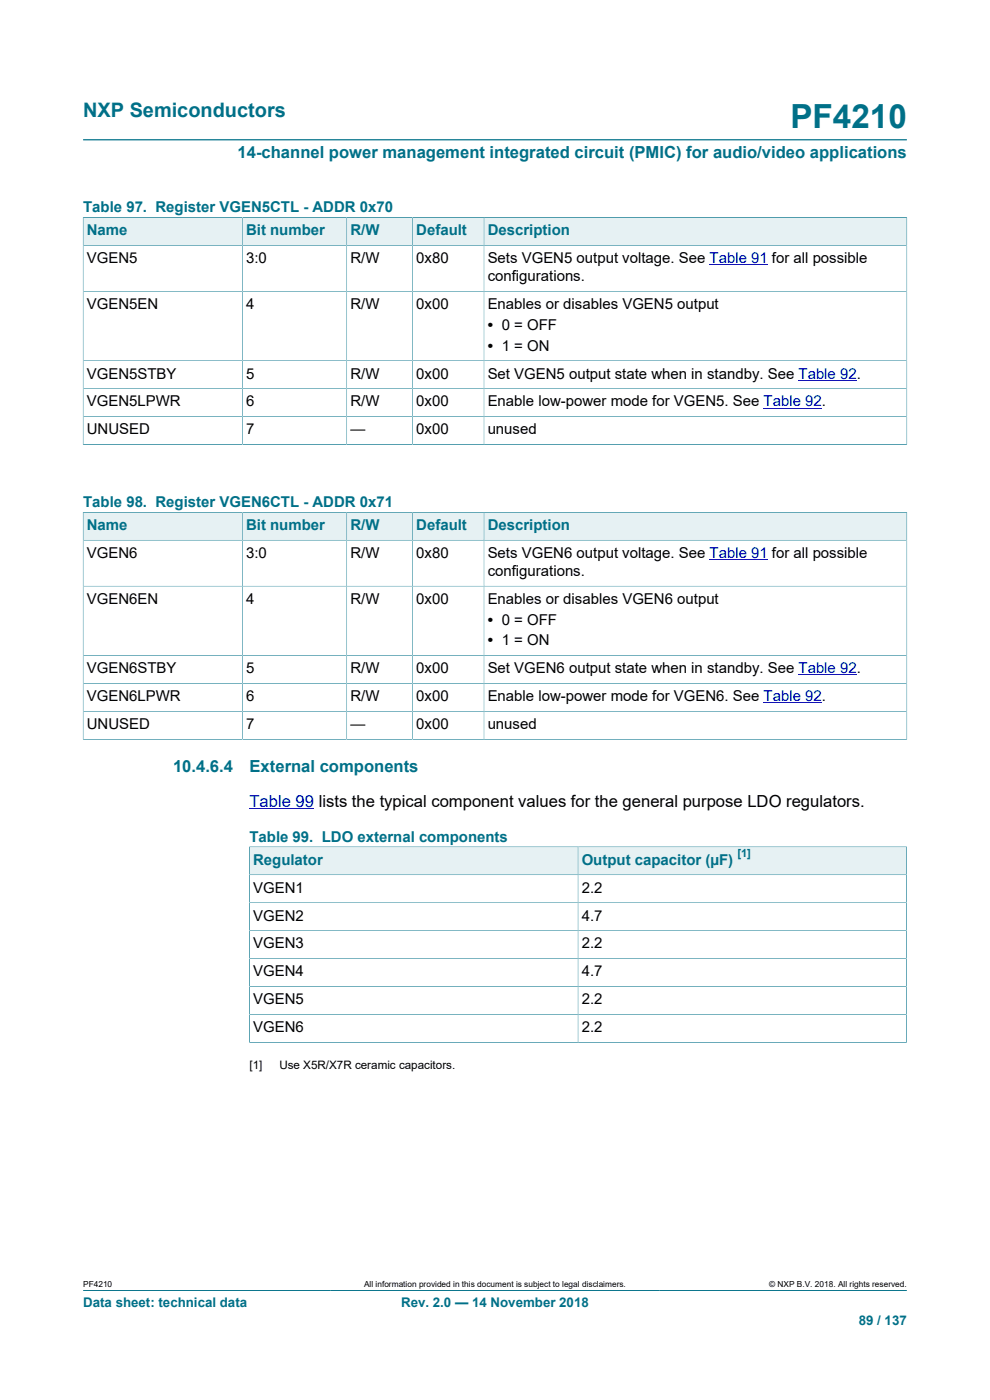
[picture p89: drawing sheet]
<svg xmlns="http://www.w3.org/2000/svg" width="210mm" height="297mm" viewBox="0 0 210 297" stroke-linecap="round" stroke-linejoin="round" font-family="sans-serif">
<defs><g id="words">
<text font-size="7.1" fill="#007088" x="167.7" y="27.2">PF4210</text>
<text font-size="4.2" fill="#007088" x="17.6" y="24.8">NXP Semiconductors</text>
<g font-size="3.5" fill="#007088">
<text x="50.4" y="33.5">14-channel power management integrated circuit (PMIC) for audio/video applications</text>
<text x="36.7" y="163.9">10.4.6.4</text>
<text x="52.9" y="163.9">External components</text>
</g>
<text font-size="3.5" fill="#00f" x="52.9" y="171.1">Table 99 lists the typical component values for the general purpose LDO regulators.</text>
<g font-size="3.2" fill="#007088">
<text x="17.6" y="45.1">Table 97. Register VGEN5CTL - ADDR 0x70</text>
<text x="18.4" y="49.9">Name</text>
<text x="52.2" y="49.9">Bit number</text>
<text x="74.3" y="49.9">R/W</text>
<text x="88.3" y="49.9">Default</text>
<text x="103.4" y="49.9">Description</text>
<text x="17.6" y="107.6">Table 98. Register VGEN6CTL - ADDR 0x71</text>
<text x="18.4" y="112.5">Name</text>
<text x="52.2" y="112.5">Bit number</text>
<text x="74.3" y="112.5">R/W</text>
<text x="88.3" y="112.5">Default</text>
<text x="103.4" y="112.5">Description</text>
<text x="52.9" y="178.6">Table 99. LDO external components</text>
<text x="53.7" y="183.4">Regulator</text>
<text x="123.4" y="183.4">Output capacitor (µF)</text>
</g>
<g font-size="3.2">
<text x="18.4" y="55.9">VGEN5</text>
<text x="52.2" y="55.9">3:0</text>
<text x="74.3" y="55.9">R/W</text>
<text x="88.3" y="55.9">0x80</text>
<text x="103.4" y="55.9">Sets VGEN5 output voltage. See Table 91 for all possible</text>
<text x="103.4" y="59.7">configurations.</text>
<text x="18.4" y="65.6">VGEN5EN</text>
<text x="52.2" y="65.6">4</text>
<text x="74.3" y="65.6">R/W</text>
<text x="88.3" y="65.6">0x00</text>
<text x="103.4" y="65.6">Enables or disables VGEN5 output</text>
<text x="103.4" y="70">• 0 = OFF</text>
<text x="103.4" y="74.4">• 1 = ON</text>
<text x="18.4" y="80.3">VGEN5STBY</text>
<text x="52.2" y="80.3">5</text>
<text x="74.3" y="80.3">R/W</text>
<text x="88.3" y="80.3">0x00</text>
<text x="103.4" y="80.3">Set VGEN5 output state when in standby. See Table 92.</text>
<text x="18.4" y="86.2">VGEN5LPWR</text>
<text x="52.2" y="86.2">6</text>
<text x="74.3" y="86.2">R/W</text>
<text x="88.3" y="86.2">0x00</text>
<text x="103.4" y="86.2">Enable low-power mode for VGEN5. See Table 92.</text>
<text x="18.4" y="92.2">UNUSED</text>
<text x="52.2" y="92.2">7</text>
<text x="74.3" y="92.2">—</text>
<text x="88.3" y="92.2">0x00</text>
<text x="103.4" y="92.2">unused</text>
<text x="18.4" y="118.4">VGEN6</text>
<text x="52.2" y="118.4">3:0</text>
<text x="74.3" y="118.4">R/W</text>
<text x="88.3" y="118.4">0x80</text>
<text x="103.4" y="118.4">Sets VGEN6 output voltage. See Table 91 for all possible</text>
<text x="103.4" y="122.2">configurations.</text>
<text x="18.4" y="128.1">VGEN6EN</text>
<text x="52.2" y="128.1">4</text>
<text x="74.3" y="128.1">R/W</text>
<text x="88.3" y="128.1">0x00</text>
<text x="103.4" y="128.1">Enables or disables VGEN6 output</text>
<text x="103.4" y="132.6">• 0 = OFF</text>
<text x="103.4" y="136.9">• 1 = ON</text>
<text x="18.4" y="142.9">VGEN6STBY</text>
<text x="52.2" y="142.9">5</text>
<text x="74.3" y="142.9">R/W</text>
<text x="88.3" y="142.9">0x00</text>
<text x="103.4" y="142.9">Set VGEN6 output state when in standby. See Table 92.</text>
<text x="18.4" y="148.8">VGEN6LPWR</text>
<text x="52.2" y="148.8">6</text>
<text x="74.3" y="148.8">R/W</text>
<text x="88.3" y="148.8">0x00</text>
<text x="103.4" y="148.8">Enable low-power mode for VGEN6. See Table 92.</text>
<text x="18.4" y="154.7">UNUSED</text>
<text x="52.2" y="154.7">7</text>
<text x="74.3" y="154.7">—</text>
<text x="88.3" y="154.7">0x00</text>
<text x="103.4" y="154.7">unused</text>
<text x="53.7" y="189.4">VGEN1</text>
<text x="123.4" y="189.4">2.2</text>
<text x="53.7" y="195.3">VGEN2</text>
<text x="123.4" y="195.3">4.7</text>
<text x="53.7" y="201.2">VGEN3</text>
<text x="123.4" y="201.2">2.2</text>
<text x="53.7" y="207.1">VGEN4</text>
<text x="123.4" y="207.1">4.7</text>
<text x="53.7" y="213.1">VGEN5</text>
<text x="123.4" y="213.1">2.2</text>
<text x="53.7" y="219">VGEN6</text>
<text x="123.4" y="219">2.2</text>
</g>
<g font-size="2.8" fill="#007088">
<text x="17.6" y="277.3">Data sheet: technical data</text>
<text x="85.1" y="277.3">Rev. 2.0 — 14 November 2018</text>
<text x="182.2" y="281">89 / 137</text>
</g>
<g font-size="2.5">
<text x="52.9" y="226.8">[1]</text>
<text x="59.3" y="226.8">Use X5R/X7R ceramic capacitors.</text>
</g>
<text font-size="2.4" fill="#007088" x="156.4" y="181.8">[1]</text>
<g font-size="1.8">
<text x="17.6" y="273.1">PF4210</text>
<text x="77.2" y="273.1">All information provided in this document is subject to legal disclaimers.</text>
<text x="163.2" y="273.1">© NXP B.V. 2018. All rights reserved.</text>
</g>
</g></defs>
<path d="M17.6 29.7h174.8M17.6 273.8h174.8" fill="none" stroke="#007088" stroke-width=".21"/>
<path d="M17.7 46.2h33.6v5.8h-33.6z" fill="#e6f1f3"/>
<path d="M17.6 46.1v6h33.8v-6h-33.8" fill="none" stroke="#007088" stroke-width=".21"/>
<path d="M51.5 46.2h22v5.8h-22z" fill="#e6f1f3"/>
<path d="M51.4 46.1h22.1v6h-22.1z" fill="none" stroke="#007088" stroke-width=".21"/>
<path d="M73.6 46.2h13.9v5.8h-13.9z" fill="#e6f1f3"/>
<path d="M73.5 46.1h14v6h-14z" fill="none" stroke="#007088" stroke-width=".21"/>
<path d="M87.6 46.2h15v5.8h-15z" fill="#e6f1f3"/>
<path d="M87.5 46.1h15.2v6h-15.2z" fill="none" stroke="#007088" stroke-width=".21"/>
<path d="M102.7 46.2h89.6v5.8h-89.6z" fill="#e6f1f3"/>
<path d="M51.4 52.1v42.2M73.5 52.1v42.2M87.5 52.1v42.2M192.4 46.1v48.3M192.4 52.1h-174.8v42.3M192.4 46.1h-89.7v48.2M17.6 61.8h174.8M17.6 76.5h174.8M17.6 94.3h174.8M17.6 82.4h174.8M17.6 88.4h174.8" fill="none" stroke="#007088" stroke-width=".21"/>
<path d="M150.5 56.2h12.4M162 86.6h12.3M169.4 80.6h12.3" fill="none" stroke="#00f" stroke-width=".21"/>
<path d="M17.7 108.8h33.6v5.7h-33.6z" fill="#e6f1f3"/>
<path d="M17.6 108.6v6h33.8v-5.9h-33.8" fill="none" stroke="#007088" stroke-width=".21"/>
<path d="M51.5 108.8h22v5.7h-22z" fill="#e6f1f3"/>
<path d="M51.4 108.7h22.1v5.9h-22.1z" fill="none" stroke="#007088" stroke-width=".21"/>
<path d="M73.6 108.8h13.9v5.7h-13.9z" fill="#e6f1f3"/>
<path d="M73.5 108.7h14v5.9h-14z" fill="none" stroke="#007088" stroke-width=".21"/>
<path d="M87.6 108.8h15v5.7h-15z" fill="#e6f1f3"/>
<path d="M87.5 108.7h15.2v5.9h-15.2z" fill="none" stroke="#007088" stroke-width=".21"/>
<path d="M102.7 108.8h89.6v5.7h-89.6z" fill="#e6f1f3"/>
<path d="M51.4 114.6v42.2M73.5 114.6v42.2M87.5 114.6v42.2M192.4 108.6v48.3M192.4 114.6h-174.8v42.3M192.4 108.7h-89.7v48.1M17.6 124.4h174.8M17.6 139.1h174.8M17.6 156.8h174.8M17.6 145h174.8M17.6 150.9h174.8" fill="none" stroke="#007088" stroke-width=".21"/>
<path d="M150.5 118.7h12.4M162 149.1h12.3M169.4 143.2h12.3M52.9 171.5h13.7" fill="none" stroke="#00f" stroke-width=".21"/>
<path d="M53 179.7h69.5v5.8h-69.5z" fill="#e6f1f3"/>
<path d="M52.9 179.6v6h69.7v-6h-69.8" fill="none" stroke="#007088" stroke-width=".21"/>
<path d="M122.7 179.7h69.5v5.8h-69.5z" fill="#e6f1f3"/>
<path d="M192.3 179.6v41.6M192.4 179.6h-69.8v41.5M52.9 191.5h139.4M52.9 197.4h139.4M192.3 185.6h-139.4v35.6M52.9 203.4h139.4M52.9 209.3h139.4M52.9 215.2h139.4M52.8 221.1h139.6" fill="none" stroke="#007088" stroke-width=".21"/>
<use href="#words"/>
</svg>
